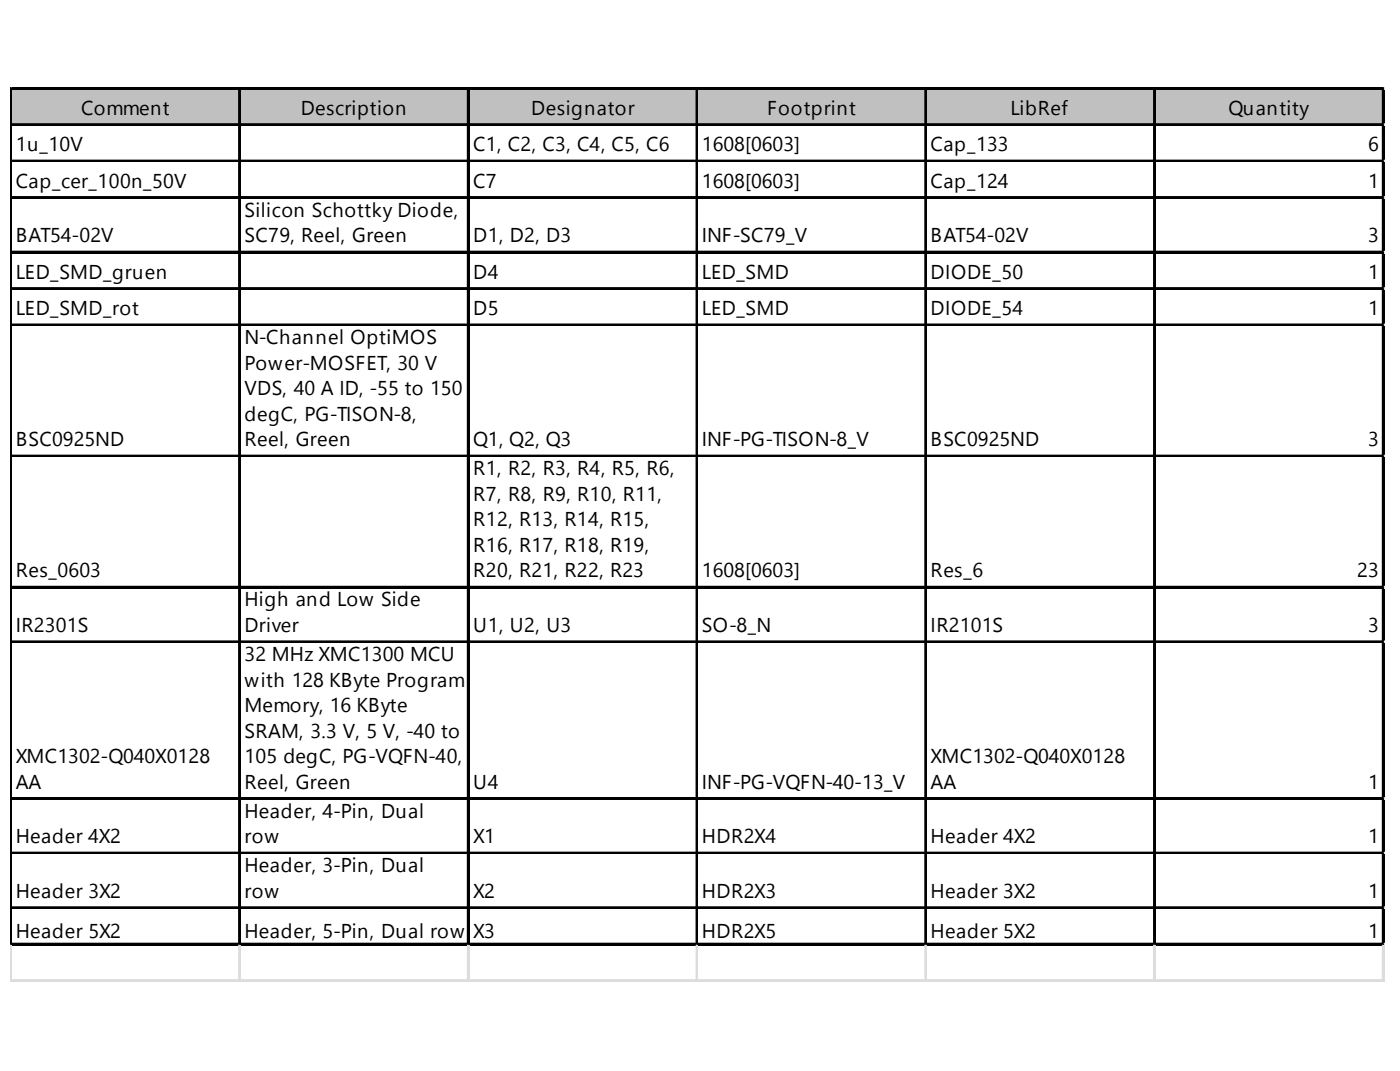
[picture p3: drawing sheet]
<svg xmlns="http://www.w3.org/2000/svg" width="271mm" height="207mm" viewBox="0 0 271 207" stroke-linecap="round" stroke-linejoin="round" font-family="sans-serif">
<defs><g id="words">
<g font-size="3.9">
<text x="15.7" y="22.2">Comment</text>
<text x="58.2" y="22.2">Description</text>
<text x="102.8" y="22.2">Designator</text>
<text x="148.5" y="22.2">Footprint</text>
<text x="195.6" y="22.2">LibRef</text>
<text x="237.7" y="22.2">Quantity</text>
<text x="3" y="29.2">1u_10V</text>
<text x="91.6" y="29.2">C1, C2, C3, C4, C5, C6</text>
<text x="135.8" y="29.2">1608[0603]</text>
<text x="180.1" y="29.2">Cap_133</text>
<text x="264.8" y="29.2">6</text>
<text x="3" y="36.3">Cap_cer_100n_50V</text>
<text x="47.3" y="41.9">Silicon Schottky Diode,</text>
<text x="91.6" y="36.3">C7</text>
<text x="135.8" y="36.3">1608[0603]</text>
<text x="180.1" y="36.3">Cap_124</text>
<text x="264.8" y="36.3">1</text>
<text x="3" y="46.8">BAT54-02V</text>
<text x="47.3" y="46.8">SC79, Reel, Green</text>
<text x="91.6" y="46.8">D1, D2, D3</text>
<text x="135.8" y="46.8">INF-SC79_V</text>
<text x="180.1" y="46.8">BAT54-02V</text>
<text x="264.8" y="46.8">3</text>
<text x="3" y="53.9">LED_SMD_gruen</text>
<text x="91.6" y="53.9">D4</text>
<text x="135.8" y="53.9">LED_SMD</text>
<text x="180.1" y="53.9">DIODE_50</text>
<text x="264.8" y="53.9">1</text>
<text x="3" y="60.9">LED_SMD_rot</text>
<text x="91.6" y="60.9">D5</text>
<text x="135.8" y="60.9">LED_SMD</text>
<text x="180.1" y="60.9">DIODE_54</text>
<text x="264.8" y="60.9">1</text>
<text x="47.3" y="66.6">N-Channel OptiMOS</text>
<text x="47.3" y="71.5">Power-MOSFET, 30 V</text>
<text x="47.3" y="76.4">VDS, 40 A ID, -55 to 150</text>
<text x="47.3" y="81.3">degC, PG-TISON-8,</text>
<text x="3" y="86.3">BSC0925ND</text>
<text x="47.3" y="86.3">Reel, Green</text>
<text x="91.6" y="86.3">Q1, Q2, Q3</text>
<text x="135.8" y="86.3">INF-PG-TISON-8_V</text>
<text x="180.1" y="86.3">BSC0925ND</text>
<text x="264.8" y="86.3">3</text>
<text x="91.6" y="91.9">R1, R2, R3, R4, R5, R6,</text>
<text x="91.6" y="96.8">R7, R8, R9, R10, R11,</text>
<text x="91.6" y="101.8">R12, R13, R14, R15,</text>
<text x="91.6" y="106.7">R16, R17, R18, R19,</text>
<text x="3" y="111.6">Res_0603</text>
<text x="91.6" y="111.6">R20, R21, R22, R23</text>
<text x="135.8" y="111.6">1608[0603]</text>
<text x="180.1" y="111.6">Res_6</text>
<text x="262.7" y="111.6">23</text>
<text x="47.3" y="117.3">High and Low Side</text>
<text x="3" y="122.2">IR2301S</text>
<text x="47.3" y="122.2">Driver</text>
<text x="91.6" y="122.2">U1, U2, U3</text>
<text x="135.8" y="122.2">SO-8_N</text>
<text x="180.1" y="122.2">IR2101S</text>
<text x="264.8" y="122.2">3</text>
<text x="47.3" y="127.8">32 MHz XMC1300 MCU</text>
<text x="47.3" y="132.8">with 128 KByte Program</text>
<text x="47.3" y="137.7">Memory, 16 KByte</text>
<text x="47.3" y="142.6">SRAM, 3.3 V, 5 V, -40 to</text>
<text x="3" y="147.5">XMC1302-Q040X0128</text>
<text x="47.3" y="147.5">105 degC, PG-VQFN-40,</text>
<text x="180.1" y="147.5">XMC1302-Q040X0128</text>
<text x="3" y="152.5">AA</text>
<text x="47.3" y="152.5">Reel, Green</text>
<text x="91.6" y="152.5">U4</text>
<text x="135.8" y="152.5">INF-PG-VQFN-40-13_V</text>
<text x="180.1" y="152.5">AA</text>
<text x="264.8" y="152.5">1</text>
<text x="47.3" y="158.1">Header, 4-Pin, Dual</text>
<text x="3" y="163">Header 4X2</text>
<text x="47.3" y="163">row</text>
<text x="91.6" y="163">X1</text>
<text x="135.8" y="163">HDR2X4</text>
<text x="180.1" y="163">Header 4X2</text>
<text x="264.8" y="163">1</text>
<text x="3" y="173.6">Header 3X2</text>
<text x="47.3" y="168.7">Header, 3-Pin, Dual</text>
<text x="47.3" y="173.6">row</text>
<text x="91.6" y="173.6">X2</text>
<text x="135.8" y="173.6">HDR2X3</text>
<text x="180.1" y="173.6">Header 3X2</text>
<text x="264.8" y="173.6">1</text>
<text x="3" y="181.3">Header 5X2</text>
<text x="47.3" y="181.3">Header, 5-Pin, Dual row</text>
<text x="91.6" y="181.3">X3</text>
<text x="135.8" y="181.3">HDR2X5</text>
<text x="180.1" y="181.3">Header 5X2</text>
<text x="264.8" y="181.3">1</text>
</g>
</g></defs>
<path d="M2.3 17.3h265.6v7h-265.6z" fill="#c0c0c0"/>
<g fill="none" stroke="#000" stroke-width=".35">
<path d="M2 17v165.8M2.2 17v165.8M2.3 17h265.6M2.3 17.1h265.6M46.3 17.3v165.5M46.4 17.3v165.5M90.5 17.3v165.5M90.7 17.3v165.5M134.8 17.3v165.5M135 17.3v165.5M179.1 17.3v165.5M179.2 17.3v165.5"/>
<path d="M223.3 17.3v165.5M223.5 17.3v165.5M267.6 17.3v165.5M267.8 17.3v165.5M2.3 24h265.6M2.3 24.2h265.6M2.3 31h265.6M2.3 31.2h265.6M2.3 38.1h265.6M2.3 38.3h265.6M2.3 48.6h265.6M2.3 48.8h265.6"/>
<path d="M2.3 55.7h265.6M2.3 55.9h265.6M2.3 62.7h265.6M2.3 62.9h265.6M2.3 88.1h265.6M2.3 88.3h265.6M2.3 113.4h265.6M2.3 113.6h265.6M2.3 124h265.6M2.3 124.2h265.6M2.3 154.3h265.6M2.3 154.5h265.6"/>
<path d="M2.3 164.8h265.6M2.3 165h265.6M2.3 175.4h265.6M2.3 175.6h265.6M2.3 182.4h265.6M2.3 182.6h265.6"/>
</g>
<g fill="none" stroke="#dadcdd" stroke-width=".35">
<path d="M267.9 17h.1M2 182.8v7.1M2.2 182.8v7.1M46.3 182.8v7.1M46.4 182.8v7.1M90.5 182.8v7.1M90.7 182.8v7.1M134.8 182.8v7.1M135 182.8v7.1M179.1 182.8v7.1M179.2 182.8v7.1M223.3 182.8v7.1"/>
<path d="M223.5 182.8v7.1M267.6 182.8v7.1M267.8 182.8v7.1"/>
</g>
<path d="M267.9 17l.1 .3z" fill="#dadcdd"/>
<path d="M267.9 24h.1" fill="none" stroke="#dadcdd" stroke-width=".35"/>
<path d="M267.9 24l.1 .3z" fill="#dadcdd"/>
<path d="M267.9 31h.1" fill="none" stroke="#dadcdd" stroke-width=".35"/>
<path d="M267.9 31l.1 .4z" fill="#dadcdd"/>
<path d="M267.9 38.1h.1" fill="none" stroke="#dadcdd" stroke-width=".35"/>
<path d="M267.9 38.1l.1 .3z" fill="#dadcdd"/>
<path d="M267.9 48.6h.1" fill="none" stroke="#dadcdd" stroke-width=".35"/>
<path d="M267.9 48.6l.1 .4z" fill="#dadcdd"/>
<path d="M267.9 55.7h.1" fill="none" stroke="#dadcdd" stroke-width=".35"/>
<path d="M267.9 55.7l.1 .3z" fill="#dadcdd"/>
<path d="M267.9 62.7h.1" fill="none" stroke="#dadcdd" stroke-width=".35"/>
<path d="M267.9 62.7l.1 .4z" fill="#dadcdd"/>
<path d="M267.9 88.1h.1" fill="none" stroke="#dadcdd" stroke-width=".35"/>
<path d="M267.9 88.1l.1 .3z" fill="#dadcdd"/>
<path d="M267.9 113.4h.1" fill="none" stroke="#dadcdd" stroke-width=".35"/>
<path d="M267.9 113.4l.1 .4z" fill="#dadcdd"/>
<path d="M267.9 124h.1" fill="none" stroke="#dadcdd" stroke-width=".35"/>
<path d="M267.9 124l.1 .3z" fill="#dadcdd"/>
<path d="M267.9 154.3h.1" fill="none" stroke="#dadcdd" stroke-width=".35"/>
<path d="M267.9 154.3l.1 .3z" fill="#dadcdd"/>
<path d="M267.9 164.8h.1" fill="none" stroke="#dadcdd" stroke-width=".35"/>
<path d="M267.9 164.8l.1 .4z" fill="#dadcdd"/>
<path d="M267.9 175.4h.1" fill="none" stroke="#dadcdd" stroke-width=".35"/>
<path d="M267.9 175.4l.1 .4z" fill="#dadcdd"/>
<path d="M267.9 182.4h.1" fill="none" stroke="#dadcdd" stroke-width=".35"/>
<path d="M267.9 182.4l.1 .4z" fill="#dadcdd"/>
<path d="M2 189.5h266M2 189.7h266" fill="none" stroke="#dadcdd" stroke-width=".35"/>
<use href="#words"/>
</svg>
